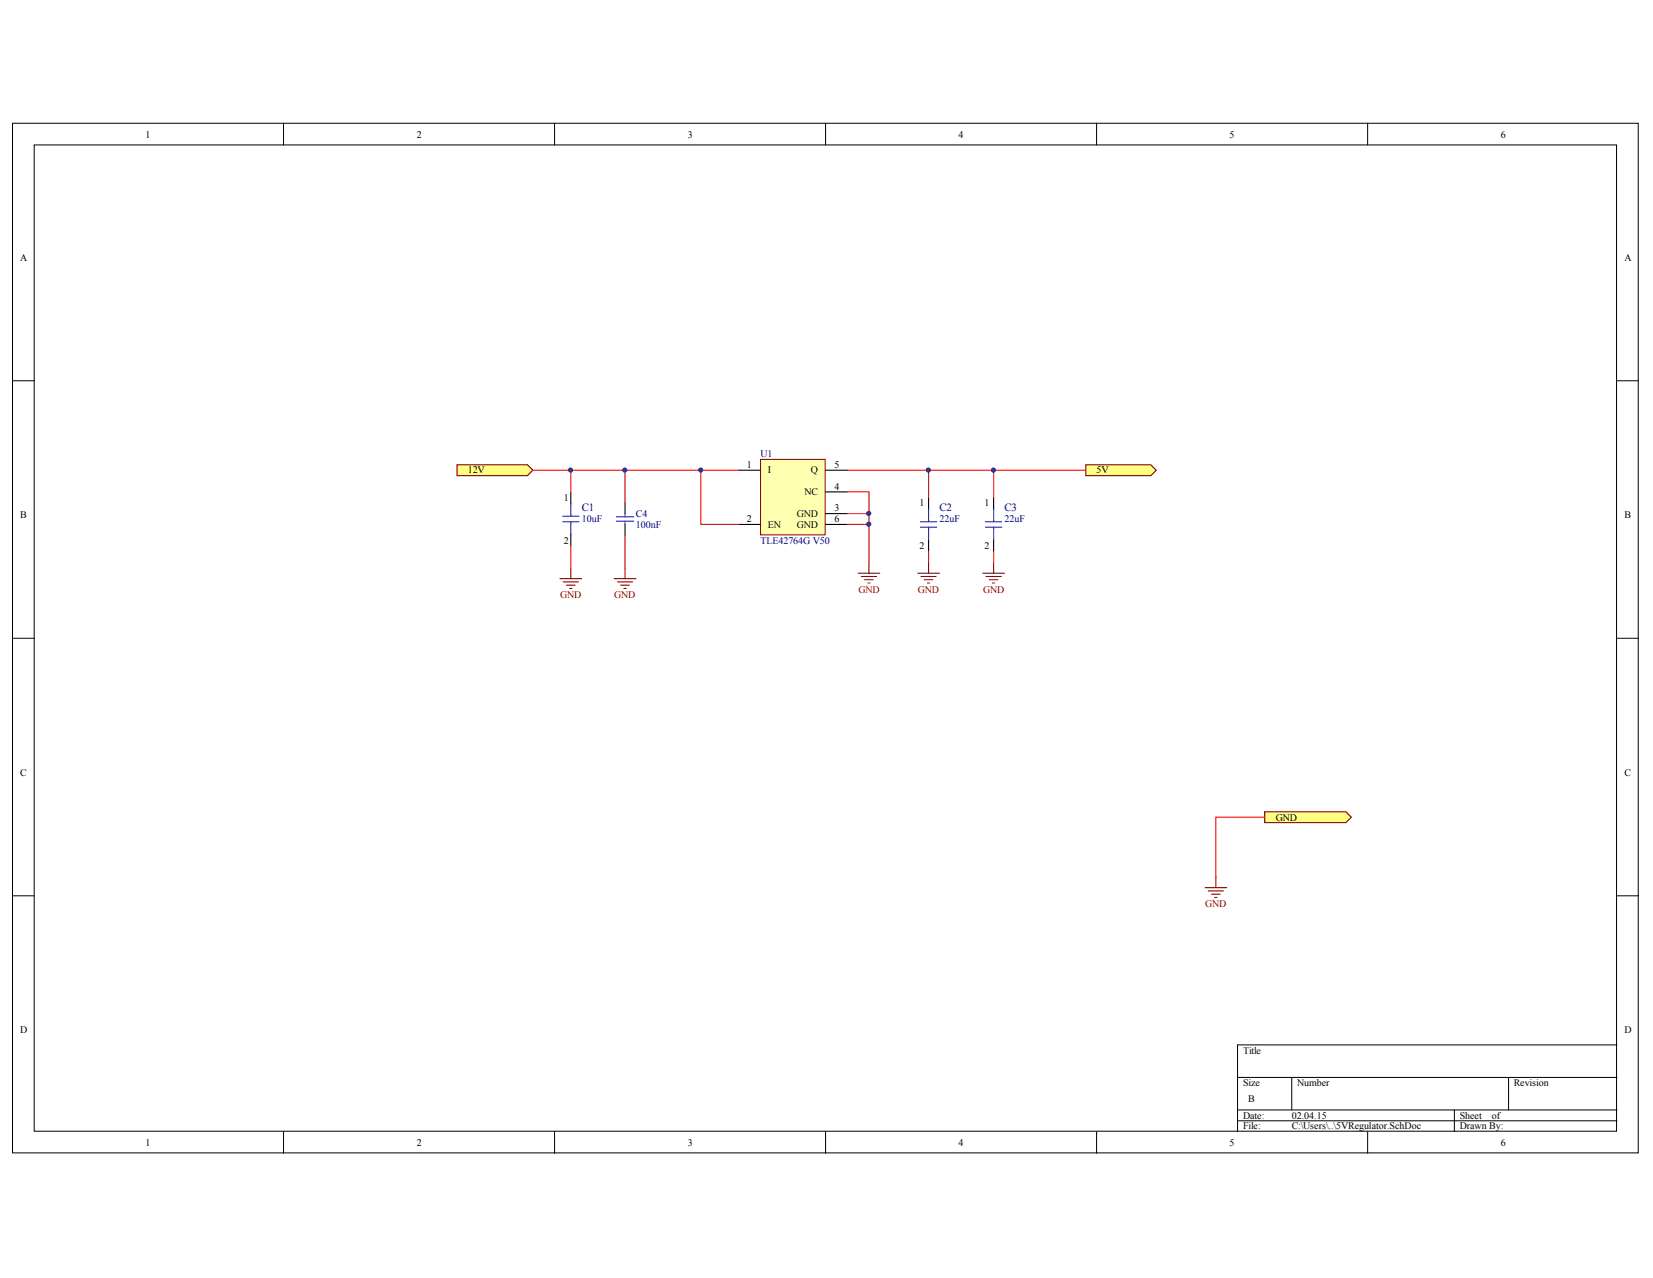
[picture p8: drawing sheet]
<svg xmlns="http://www.w3.org/2000/svg" width="279mm" height="216mm" viewBox="0 0 279 216" stroke-linecap="round" stroke-linejoin="round" font-family="sans-serif">
<defs><g id="words">
<g font-size="1.9" fill="#000080">
<text x="98.3" y="86.4">C1</text>
<text x="158.8" y="86.4">C2</text>
<text x="169.8" y="86.4">C3</text>
</g>
<g font-size="1.7">
<text x="24.6" y="23.2">1</text>
<text x="70.4" y="23.2">2</text>
<text x="116.3" y="23.2">3</text>
<text x="162" y="23.2">4</text>
<text x="207.8" y="23.2">5</text>
<text x="253.7" y="23.2">6</text>
<text x="3.4" y="44">A</text>
<text x="274.6" y="44">A</text>
<text x="79.1" y="80">12V</text>
<text x="126.2" y="79.1">1</text>
<text x="129.8" y="80">I</text>
<text x="136" y="83.7">NC</text>
<text x="137.1" y="80">Q</text>
<text x="141" y="82.8">4</text>
<text x="141" y="79.1">5</text>
<text x="185.4" y="80">5V</text>
<text x="3.4" y="87.6">B</text>
<text x="95.3" y="84.6">1</text>
<text x="126.2" y="88.3">2</text>
<text x="129.8" y="89.2">EN</text>
<text x="134.7" y="87.3">GND</text>
<text x="134.7" y="89.2">GND</text>
<text x="141" y="86.4">3</text>
<text x="141" y="88.3">6</text>
<text x="155.4" y="85.5">1</text>
<text x="166.4" y="85.5">1</text>
<text x="274.6" y="87.6">B</text>
<text x="95.3" y="91.9">2</text>
<text x="155.4" y="92.8">2</text>
<text x="166.4" y="92.8">2</text>
<text x="3.4" y="131">C</text>
<text x="274.6" y="131">C</text>
<text x="215.6" y="138.6">GND</text>
<text x="3.4" y="174.6">D</text>
<text x="210.1" y="178">Title</text>
<text x="274.6" y="174.6">D</text>
<text x="210.1" y="183.5">Size</text>
<text x="219.3" y="183.5">Number</text>
<text x="255.9" y="183.5">Revision</text>
<text x="210.1" y="189">Date:</text>
<text x="210.1" y="190.8">File:</text>
<text x="211" y="186.2">B</text>
<text x="218.3" y="189">02.04.15</text>
<text x="218.3" y="190.8">C:\Users\..\5VRegulator.SchDoc</text>
<text x="246.7" y="189">Sheet</text>
<text x="246.7" y="190.8">Drawn By:</text>
<text x="252.2" y="189">of</text>
<text x="24.6" y="193.6">1</text>
<text x="70.4" y="193.6">2</text>
<text x="116.3" y="193.6">3</text>
<text x="162" y="193.6">4</text>
<text x="207.8" y="193.6">5</text>
<text x="253.7" y="193.6">6</text>
</g>
<g font-size="1.7" fill="#000080">
<text x="128.5" y="77.3">U1</text>
<text x="98.3" y="88.3">10uF</text>
<text x="107.5" y="89.2">100nF</text>
<text x="107.5" y="87.3">C4</text>
<text x="158.8" y="88.3">22uF</text>
<text x="169.8" y="88.3">22uF</text>
<text x="128.5" y="91.9">TLE42764G V50</text>
</g>
<g font-size="1.7" fill="#800000">
<text x="94.7" y="101.1">GND</text>
<text x="103.8" y="101.1">GND</text>
<text x="145.1" y="100.2">GND</text>
<text x="155.2" y="100.2">GND</text>
<text x="166.2" y="100.2">GND</text>
<text x="203.7" y="153.3">GND</text>
</g>
</g></defs>
<g fill="#fff" stroke="#000" stroke-width=".17">
<path d="M2.1 20.8h274.8v174h-274.8z"/>
<path d="M5.8 24.5h267.4v166.6h-267.4z"/>
</g>
<g fill="none" stroke="#000" stroke-width=".17">
<path d="M47.9 20.8v3.7M93.7 20.8v3.7M139.5 20.8v3.7M185.4 20.8v3.7M231.2 20.8v3.7M2.1 64.3h3.7M273.3 64.3h3.7M2.1 107.8h3.7M273.3 107.8h3.7M2.1 151.3h3.7M273.3 151.3h3.7M273.3 176.5h-64.1v14.7"/>
<path d="M47.9 191.2v3.6M93.7 191.2v3.6M139.5 191.2v3.6M185.4 191.2v3.6M209.2 182h64.1M209.2 187.5h64.1M209.2 189.3h64.1M218.3 182v5.5M231.2 191.2v3.6M245.8 187.5v3.7M255 182v5.5"/>
</g>
<g fill="#ffff80" stroke="#800000" stroke-width=".18">
<path d="M77.2 78.5h12l.9 .9-.9 1h-12z" fill-rule="evenodd"/>
<path d="M183.5 78.5h11l.9 .9-.9 1h-11z" fill-rule="evenodd"/>
<path d="M213.8 137.1h13.7l.9 1-.9 .9h-13.7z" fill-rule="evenodd"/>
</g>
<g fill="none" stroke="#800000" stroke-width=".18">
<path d="M94.7 97.8h3.6M95.2 98.3h2.6M95.8 98.9h1.4M96.3 99.4h.4M96.5 95.9v1.9M103.8 97.8h3.7M104.4 98.3h2.5M104.9 98.9h1.5M105.5 99.4h.3M105.6 95.9v1.9M145 96.8h3.7M145.6 97.4h2.6"/>
<path d="M146.1 97.9h1.5M146.7 98.5h.4M146.9 95v1.8M155.1 96.8h3.7M155.7 97.4h2.5M156.2 97.9h1.5M156.8 98.5h.3M157 95v1.8M166.1 96.8h3.7M166.7 97.4h2.5M167.2 97.9h1.5M167.8 98.5h.3"/>
<path d="M167.9 95v1.8M203.7 150h3.6M204.2 150.5h2.6M204.8 151.1h1.4M205.3 151.6h.4M205.5 148.1v1.9"/>
</g>
<path d="M96.5 83.1v2.1M96.5 90.2v2.1M157 84v2.1M157 91.1v2.1M167.9 84v2.1M167.9 91.1v2.1" fill="none" stroke="#000" stroke-width=".18"/>
<path d="M95.1 88.1h2.8M95.1 87.2h2.8M96.5 85.1v2.1M96.5 88.1v2.1M155.6 88.1h2.7M155.6 89.1h2.7M157 86v2.1M157 89.1v2.1M166.6 88.1h2.7M166.6 89.1h2.7M167.9 86v2.1M167.9 89.1v2.1" fill="none" stroke="#00f" stroke-width=".18"/>
<path d="M128.6 77.6h10.9v12.8h-10.9z" fill="#ffffb0" stroke="#800000" stroke-width=".17"/>
<path d="M124.9 79.4h3.7M139.5 79.4h3.7M105.6 84.9v1.9M105.6 88.6v1.8M124.9 88.6h3.7M139.5 88.6h3.7M139.5 86.8h3.7M139.5 83.1h3.7" fill="none" stroke="#000" stroke-width=".18"/>
<g fill="none" stroke="#f00" stroke-width=".18">
<path d="M90.1 79.4h34.8M96.5 79.4v3.7M105.6 79.4v5.5M118.5 79.4v9.2h6.4M143.2 79.4h40.3M157 79.4v4.6M167.9 79.4v4.6M96.5 92.3v3.6M105.6 90.4v5.5M143.2 83.1h3.7v11.9M143.2 86.8h3.7M143.2 88.6h3.7"/>
<path d="M157 93.2v1.8M167.9 93.2v1.8M213.8 138.1h-8.3v10"/>
</g>
<g fill="#00f" stroke="#00f" stroke-width=".17">
<circle cx="96.5" cy="79.4" r=".33"/>
<circle cx="156.9" cy="79.4" r=".33"/>
<circle cx="167.9" cy="79.4" r=".33"/>
<circle cx="118.4" cy="79.4" r=".33"/>
<circle cx="105.6" cy="79.4" r=".33"/>
<circle cx="146.8" cy="86.7" r=".33"/>
<circle cx="146.8" cy="88.6" r=".33"/>
</g>
<path d="M104.2 87.3h2.9M104.2 88h2.9M105.6 86.8v.5M105.6 88v.6" fill="none" stroke="#00f" stroke-width=".18"/>
<use href="#words"/>
</svg>
